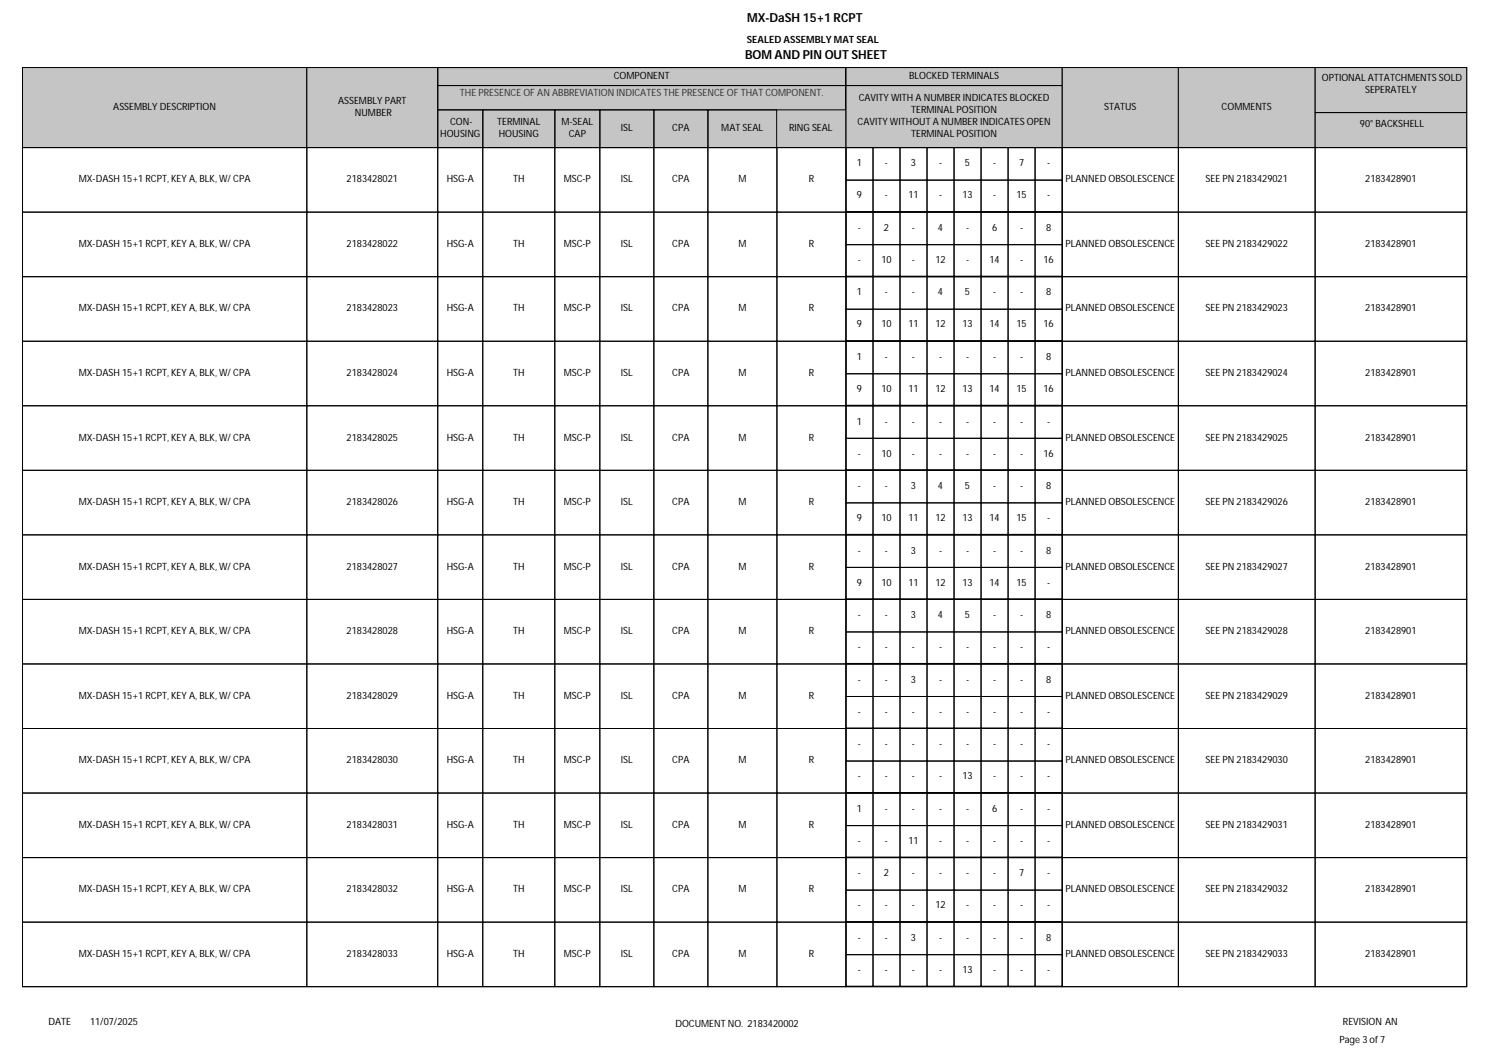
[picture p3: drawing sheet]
<svg xmlns="http://www.w3.org/2000/svg" width="420mm" height="297mm" viewBox="0 0 420 297" stroke-linecap="round" stroke-linejoin="round" font-family="sans-serif">
<defs><g id="words">
<g font-size="3.5">
<text x="210.8" y="6.3">MX-DaSH 15+1 RCPT</text>
<text x="210.1" y="16.8">BOM AND PIN OUT SHEET</text>
</g>
<g font-size="2.8">
<text x="210.6" y="12.1">SEALED ASSEMBLY MAT SEAL</text>
<text x="173.1" y="22.3">COMPONENT</text>
<text x="256.4" y="22.3">BLOCKED TERMINALS</text>
<text x="372.9" y="22.7">OPTIONAL ATTATCHMENTS SOLD</text>
<text x="95.4" y="29.4">ASSEMBLY PART</text>
<text x="242.2" y="28.5">CAVITY WITH A NUMBER INDICATES BLOCKED</text>
<text x="385.1" y="26.1">SEPERATELY</text>
<text x="31.9" y="31">ASSEMBLY DESCRIPTION</text>
<text x="100.1" y="32.7">NUMBER</text>
<text x="127" y="35.3">CON-</text>
<text x="140.3" y="35.3">TERMINAL</text>
<text x="158.4" y="35.3">M-SEAL</text>
<text x="241.9" y="35.3">CAVITY WITHOUT A NUMBER INDICATES OPEN</text>
<text x="257" y="31.9">TERMINAL POSITION</text>
<text x="311.4" y="31">STATUS</text>
<text x="344.6" y="31">COMMENTS</text>
<text x="383.6" y="35.7">90° BACKSHELL</text>
<text x="124.2" y="38.7">HOUSING</text>
<text x="140.7" y="38.7">HOUSING</text>
<text x="160.4" y="38.7">CAP</text>
<text x="175.1" y="37">ISL</text>
<text x="189.6" y="37">CPA</text>
<text x="203.5" y="37">MAT SEAL</text>
<text x="222.6" y="36.8">RING SEAL</text>
<text x="257" y="38.7">TERMINAL POSITION</text>
<text x="241.7" y="46.9">1</text>
<text x="249.6" y="46.9">-</text>
<text x="257" y="46.9">3</text>
<text x="264.9" y="46.9">-</text>
<text x="272.2" y="46.9">5</text>
<text x="280.1" y="46.9">-</text>
<text x="287.4" y="46.9">7</text>
<text x="295.3" y="46.9">-</text>
<text x="22.3" y="51.4">MX-DASH 15+1 RCPT, KEY A, BLK, W/ CPA</text>
<text x="97.8" y="51.4">2183428021</text>
<text x="126" y="51.4">HSG-A</text>
<text x="144.7" y="51.4">TH</text>
<text x="159" y="51.4">MSC-P</text>
<text x="175.1" y="51.4">ISL</text>
<text x="189.6" y="51.4">CPA</text>
<text x="208.3" y="51.4">M</text>
<text x="228.1" y="51.4">R</text>
<text x="300.5" y="51.4">PLANNED OBSOLESCENCE</text>
<text x="340.1" y="51.4">SEE PN 2183429021</text>
<text x="385.1" y="51.4">2183428901</text>
<text x="241.7" y="56">9</text>
<text x="249.6" y="56">-</text>
<text x="256.2" y="56">11</text>
<text x="264.9" y="56">-</text>
<text x="271.5" y="56">13</text>
<text x="280.1" y="56">-</text>
<text x="286.7" y="56">15</text>
<text x="295.3" y="56">-</text>
<text x="242" y="65.1">-</text>
<text x="249.3" y="65.1">2</text>
<text x="257.2" y="65.1">-</text>
<text x="264.6" y="65.1">4</text>
<text x="272.5" y="65.1">-</text>
<text x="279.8" y="65.1">6</text>
<text x="287.7" y="65.1">-</text>
<text x="295.1" y="65.1">8</text>
<text x="22.3" y="69.6">MX-DASH 15+1 RCPT, KEY A, BLK, W/ CPA</text>
<text x="97.8" y="69.6">2183428022</text>
<text x="126" y="69.6">HSG-A</text>
<text x="144.7" y="69.6">TH</text>
<text x="159" y="69.6">MSC-P</text>
<text x="175.1" y="69.6">ISL</text>
<text x="189.6" y="69.6">CPA</text>
<text x="208.3" y="69.6">M</text>
<text x="228.1" y="69.6">R</text>
<text x="300.5" y="69.6">PLANNED OBSOLESCENCE</text>
<text x="340.1" y="69.6">SEE PN 2183429022</text>
<text x="385.1" y="69.6">2183428901</text>
<text x="242" y="74.2">-</text>
<text x="248.6" y="74.2">10</text>
<text x="257.2" y="74.2">-</text>
<text x="263.8" y="74.2">12</text>
<text x="272.5" y="74.2">-</text>
<text x="279.1" y="74.2">14</text>
<text x="287.7" y="74.2">-</text>
<text x="294.3" y="74.2">16</text>
<text x="241.7" y="83.3">1</text>
<text x="249.6" y="83.3">-</text>
<text x="257.2" y="83.3">-</text>
<text x="264.6" y="83.3">4</text>
<text x="272.2" y="83.3">5</text>
<text x="280.1" y="83.3">-</text>
<text x="287.7" y="83.3">-</text>
<text x="295.1" y="83.3">8</text>
<text x="22.3" y="87.8">MX-DASH 15+1 RCPT, KEY A, BLK, W/ CPA</text>
<text x="97.8" y="87.8">2183428023</text>
<text x="126" y="87.8">HSG-A</text>
<text x="144.7" y="87.8">TH</text>
<text x="159" y="87.8">MSC-P</text>
<text x="175.1" y="87.8">ISL</text>
<text x="189.6" y="87.8">CPA</text>
<text x="208.3" y="87.8">M</text>
<text x="228.1" y="87.8">R</text>
<text x="300.5" y="87.8">PLANNED OBSOLESCENCE</text>
<text x="340.1" y="87.8">SEE PN 2183429023</text>
<text x="385.1" y="87.8">2183428901</text>
<text x="241.7" y="92.4">9</text>
<text x="248.6" y="92.4">10</text>
<text x="256.2" y="92.4">11</text>
<text x="263.8" y="92.4">12</text>
<text x="271.5" y="92.4">13</text>
<text x="279.1" y="92.4">14</text>
<text x="286.7" y="92.4">15</text>
<text x="294.3" y="92.4">16</text>
<text x="241.7" y="101.5">1</text>
<text x="249.6" y="101.5">-</text>
<text x="257.2" y="101.5">-</text>
<text x="264.9" y="101.5">-</text>
<text x="272.5" y="101.5">-</text>
<text x="280.1" y="101.5">-</text>
<text x="287.7" y="101.5">-</text>
<text x="295.1" y="101.5">8</text>
<text x="22.3" y="106.1">MX-DASH 15+1 RCPT, KEY A, BLK, W/ CPA</text>
<text x="97.8" y="106.1">2183428024</text>
<text x="126" y="106.1">HSG-A</text>
<text x="144.7" y="106.1">TH</text>
<text x="159" y="106.1">MSC-P</text>
<text x="175.1" y="106.1">ISL</text>
<text x="189.6" y="106.1">CPA</text>
<text x="208.3" y="106.1">M</text>
<text x="228.1" y="106.1">R</text>
<text x="300.5" y="106.1">PLANNED OBSOLESCENCE</text>
<text x="340.1" y="106.1">SEE PN 2183429024</text>
<text x="385.1" y="106.1">2183428901</text>
<text x="241.7" y="110.6">9</text>
<text x="248.6" y="110.6">10</text>
<text x="256.2" y="110.6">11</text>
<text x="263.8" y="110.6">12</text>
<text x="271.5" y="110.6">13</text>
<text x="279.1" y="110.6">14</text>
<text x="286.7" y="110.6">15</text>
<text x="294.3" y="110.6">16</text>
<text x="241.7" y="119.7">1</text>
<text x="249.6" y="119.7">-</text>
<text x="257.2" y="119.7">-</text>
<text x="264.9" y="119.7">-</text>
<text x="272.5" y="119.7">-</text>
<text x="280.1" y="119.7">-</text>
<text x="287.7" y="119.7">-</text>
<text x="295.3" y="119.7">-</text>
<text x="22.3" y="124.3">MX-DASH 15+1 RCPT, KEY A, BLK, W/ CPA</text>
<text x="97.8" y="124.3">2183428025</text>
<text x="126" y="124.3">HSG-A</text>
<text x="144.7" y="124.3">TH</text>
<text x="159" y="124.3">MSC-P</text>
<text x="175.1" y="124.3">ISL</text>
<text x="189.6" y="124.3">CPA</text>
<text x="208.3" y="124.3">M</text>
<text x="228.1" y="124.3">R</text>
<text x="300.5" y="124.3">PLANNED OBSOLESCENCE</text>
<text x="340.1" y="124.3">SEE PN 2183429025</text>
<text x="385.1" y="124.3">2183428901</text>
<text x="242" y="128.8">-</text>
<text x="248.6" y="128.8">10</text>
<text x="257.2" y="128.8">-</text>
<text x="264.9" y="128.8">-</text>
<text x="272.5" y="128.8">-</text>
<text x="280.1" y="128.8">-</text>
<text x="287.7" y="128.8">-</text>
<text x="294.3" y="128.8">16</text>
<text x="242" y="137.9">-</text>
<text x="249.6" y="137.9">-</text>
<text x="257" y="137.9">3</text>
<text x="264.6" y="137.9">4</text>
<text x="272.2" y="137.9">5</text>
<text x="280.1" y="137.9">-</text>
<text x="287.7" y="137.9">-</text>
<text x="295.1" y="137.9">8</text>
<text x="22.3" y="142.5">MX-DASH 15+1 RCPT, KEY A, BLK, W/ CPA</text>
<text x="97.8" y="142.5">2183428026</text>
<text x="126" y="142.5">HSG-A</text>
<text x="144.7" y="142.5">TH</text>
<text x="159" y="142.5">MSC-P</text>
<text x="175.1" y="142.5">ISL</text>
<text x="189.6" y="142.5">CPA</text>
<text x="208.3" y="142.5">M</text>
<text x="228.1" y="142.5">R</text>
<text x="300.5" y="142.5">PLANNED OBSOLESCENCE</text>
<text x="340.1" y="142.5">SEE PN 2183429026</text>
<text x="385.1" y="142.5">2183428901</text>
<text x="241.7" y="147">9</text>
<text x="248.6" y="147">10</text>
<text x="256.2" y="147">11</text>
<text x="263.8" y="147">12</text>
<text x="271.5" y="147">13</text>
<text x="279.1" y="147">14</text>
<text x="286.7" y="147">15</text>
<text x="295.3" y="147">-</text>
<text x="22.3" y="160.7">MX-DASH 15+1 RCPT, KEY A, BLK, W/ CPA</text>
<text x="97.8" y="160.7">2183428027</text>
<text x="126" y="160.7">HSG-A</text>
<text x="144.7" y="160.7">TH</text>
<text x="159" y="160.7">MSC-P</text>
<text x="175.1" y="160.7">ISL</text>
<text x="189.6" y="160.7">CPA</text>
<text x="208.3" y="160.7">M</text>
<text x="228.1" y="160.7">R</text>
<text x="242" y="156.2">-</text>
<text x="249.6" y="156.2">-</text>
<text x="257" y="156.2">3</text>
<text x="264.9" y="156.2">-</text>
<text x="272.5" y="156.2">-</text>
<text x="280.1" y="156.2">-</text>
<text x="287.7" y="156.2">-</text>
<text x="295.1" y="156.2">8</text>
<text x="300.5" y="160.7">PLANNED OBSOLESCENCE</text>
<text x="340.1" y="160.7">SEE PN 2183429027</text>
<text x="385.1" y="160.7">2183428901</text>
<text x="241.7" y="165.2">9</text>
<text x="248.6" y="165.2">10</text>
<text x="256.2" y="165.2">11</text>
<text x="263.8" y="165.2">12</text>
<text x="271.5" y="165.2">13</text>
<text x="279.1" y="165.2">14</text>
<text x="286.7" y="165.2">15</text>
<text x="295.3" y="165.2">-</text>
<text x="22.3" y="178.9">MX-DASH 15+1 RCPT, KEY A, BLK, W/ CPA</text>
<text x="97.8" y="178.9">2183428028</text>
<text x="126" y="178.9">HSG-A</text>
<text x="144.7" y="178.9">TH</text>
<text x="159" y="178.9">MSC-P</text>
<text x="175.1" y="178.9">ISL</text>
<text x="189.6" y="178.9">CPA</text>
<text x="208.3" y="178.9">M</text>
<text x="228.1" y="178.9">R</text>
<text x="242" y="174.4">-</text>
<text x="249.6" y="174.4">-</text>
<text x="257" y="174.4">3</text>
<text x="264.6" y="174.4">4</text>
<text x="272.2" y="174.4">5</text>
<text x="280.1" y="174.4">-</text>
<text x="287.7" y="174.4">-</text>
<text x="295.1" y="174.4">8</text>
<text x="300.5" y="178.9">PLANNED OBSOLESCENCE</text>
<text x="340.1" y="178.9">SEE PN 2183429028</text>
<text x="385.1" y="178.9">2183428901</text>
<text x="242" y="183.4">-</text>
<text x="249.6" y="183.4">-</text>
<text x="257.2" y="183.4">-</text>
<text x="264.9" y="183.4">-</text>
<text x="272.5" y="183.4">-</text>
<text x="280.1" y="183.4">-</text>
<text x="287.7" y="183.4">-</text>
<text x="295.3" y="183.4">-</text>
<text x="22.3" y="197.1">MX-DASH 15+1 RCPT, KEY A, BLK, W/ CPA</text>
<text x="97.8" y="197.1">2183428029</text>
<text x="126" y="197.1">HSG-A</text>
<text x="144.7" y="197.1">TH</text>
<text x="159" y="197.1">MSC-P</text>
<text x="175.1" y="197.1">ISL</text>
<text x="189.6" y="197.1">CPA</text>
<text x="208.3" y="197.1">M</text>
<text x="228.1" y="197.1">R</text>
<text x="242" y="192.6">-</text>
<text x="249.6" y="192.6">-</text>
<text x="257" y="192.6">3</text>
<text x="264.9" y="192.6">-</text>
<text x="272.5" y="192.6">-</text>
<text x="280.1" y="192.6">-</text>
<text x="287.7" y="192.6">-</text>
<text x="295.1" y="192.6">8</text>
<text x="300.5" y="197.1">PLANNED OBSOLESCENCE</text>
<text x="340.1" y="197.1">SEE PN 2183429029</text>
<text x="385.1" y="197.1">2183428901</text>
<text x="242" y="201.6">-</text>
<text x="249.6" y="201.6">-</text>
<text x="257.2" y="201.6">-</text>
<text x="264.9" y="201.6">-</text>
<text x="272.5" y="201.6">-</text>
<text x="280.1" y="201.6">-</text>
<text x="287.7" y="201.6">-</text>
<text x="295.3" y="201.6">-</text>
<text x="22.3" y="215.3">MX-DASH 15+1 RCPT, KEY A, BLK, W/ CPA</text>
<text x="97.8" y="215.3">2183428030</text>
<text x="126" y="215.3">HSG-A</text>
<text x="144.7" y="215.3">TH</text>
<text x="159" y="215.3">MSC-P</text>
<text x="175.1" y="215.3">ISL</text>
<text x="189.6" y="215.3">CPA</text>
<text x="208.3" y="215.3">M</text>
<text x="228.1" y="215.3">R</text>
<text x="242" y="210.8">-</text>
<text x="249.6" y="210.8">-</text>
<text x="257.2" y="210.8">-</text>
<text x="264.9" y="210.8">-</text>
<text x="272.5" y="210.8">-</text>
<text x="280.1" y="210.8">-</text>
<text x="287.7" y="210.8">-</text>
<text x="295.3" y="210.8">-</text>
<text x="300.5" y="215.3">PLANNED OBSOLESCENCE</text>
<text x="340.1" y="215.3">SEE PN 2183429030</text>
<text x="385.1" y="215.3">2183428901</text>
<text x="242" y="219.8">-</text>
<text x="249.6" y="219.8">-</text>
<text x="257.2" y="219.8">-</text>
<text x="264.9" y="219.8">-</text>
<text x="271.5" y="219.8">13</text>
<text x="280.1" y="219.8">-</text>
<text x="287.7" y="219.8">-</text>
<text x="295.3" y="219.8">-</text>
<text x="22.3" y="233.5">MX-DASH 15+1 RCPT, KEY A, BLK, W/ CPA</text>
<text x="97.8" y="233.5">2183428031</text>
<text x="126" y="233.5">HSG-A</text>
<text x="144.7" y="233.5">TH</text>
<text x="159" y="233.5">MSC-P</text>
<text x="175.1" y="233.5">ISL</text>
<text x="189.6" y="233.5">CPA</text>
<text x="208.3" y="233.5">M</text>
<text x="228.1" y="233.5">R</text>
<text x="241.7" y="229">1</text>
<text x="249.6" y="229">-</text>
<text x="257.2" y="229">-</text>
<text x="264.9" y="229">-</text>
<text x="272.5" y="229">-</text>
<text x="279.8" y="229">6</text>
<text x="287.7" y="229">-</text>
<text x="295.3" y="229">-</text>
<text x="300.5" y="233.5">PLANNED OBSOLESCENCE</text>
<text x="340.1" y="233.5">SEE PN 2183429031</text>
<text x="385.1" y="233.5">2183428901</text>
<text x="242" y="238">-</text>
<text x="249.6" y="238">-</text>
<text x="256.2" y="238">11</text>
<text x="264.9" y="238">-</text>
<text x="272.5" y="238">-</text>
<text x="280.1" y="238">-</text>
<text x="287.7" y="238">-</text>
<text x="295.3" y="238">-</text>
<text x="22.3" y="251.7">MX-DASH 15+1 RCPT, KEY A, BLK, W/ CPA</text>
<text x="97.8" y="251.7">2183428032</text>
<text x="126" y="251.7">HSG-A</text>
<text x="144.7" y="251.7">TH</text>
<text x="159" y="251.7">MSC-P</text>
<text x="175.1" y="251.7">ISL</text>
<text x="189.6" y="251.7">CPA</text>
<text x="208.3" y="251.7">M</text>
<text x="228.1" y="251.7">R</text>
<text x="242" y="247.2">-</text>
<text x="249.3" y="247.2">2</text>
<text x="257.2" y="247.2">-</text>
<text x="264.9" y="247.2">-</text>
<text x="272.5" y="247.2">-</text>
<text x="280.1" y="247.2">-</text>
<text x="287.4" y="247.2">7</text>
<text x="295.3" y="247.2">-</text>
<text x="300.5" y="251.7">PLANNED OBSOLESCENCE</text>
<text x="340.1" y="251.7">SEE PN 2183429032</text>
<text x="385.1" y="251.7">2183428901</text>
<text x="242" y="256.2">-</text>
<text x="249.6" y="256.2">-</text>
<text x="257.2" y="256.2">-</text>
<text x="263.8" y="256.2">12</text>
<text x="272.5" y="256.2">-</text>
<text x="280.1" y="256.2">-</text>
<text x="287.7" y="256.2">-</text>
<text x="295.3" y="256.2">-</text>
<text x="22.3" y="269.9">MX-DASH 15+1 RCPT, KEY A, BLK, W/ CPA</text>
<text x="97.8" y="269.9">2183428033</text>
<text x="126" y="269.9">HSG-A</text>
<text x="144.7" y="269.9">TH</text>
<text x="159" y="269.9">MSC-P</text>
<text x="175.1" y="269.9">ISL</text>
<text x="189.6" y="269.9">CPA</text>
<text x="208.3" y="269.9">M</text>
<text x="228.1" y="269.9">R</text>
<text x="242" y="265.4">-</text>
<text x="249.6" y="265.4">-</text>
<text x="257" y="265.4">3</text>
<text x="264.9" y="265.4">-</text>
<text x="272.5" y="265.4">-</text>
<text x="280.1" y="265.4">-</text>
<text x="287.7" y="265.4">-</text>
<text x="295.1" y="265.4">8</text>
<text x="300.5" y="269.9">PLANNED OBSOLESCENCE</text>
<text x="340.1" y="269.9">SEE PN 2183429033</text>
<text x="385.1" y="269.9">2183428901</text>
<text x="242" y="274.4">-</text>
<text x="249.6" y="274.4">-</text>
<text x="257.2" y="274.4">-</text>
<text x="264.9" y="274.4">-</text>
<text x="271.5" y="274.4">13</text>
<text x="280.1" y="274.4">-</text>
<text x="287.7" y="274.4">-</text>
<text x="295.3" y="274.4">-</text>
<text x="13.7" y="289">DATE</text>
<text x="25.4" y="289">11/07/2025</text>
<text x="190.5" y="289.6">DOCUMENT NO. 2183420002</text>
<text x="378.8" y="289">REVISION AN</text>
<text x="377.8" y="294.2">Page 3 of 7</text>
</g>
<text font-size="2.8" fill="#333" x="129.7" y="27">THE PRESENCE OF AN ABBREVIATION INDICATES THE PRESENCE OF THAT COMPONENT.</text>
</g></defs>
<path d="M6.3 19h407.4v259.3h-407.4z" fill="none" stroke="#000" stroke-width=".28"/>
<path d="M6.3 19.1h80.3v22.5h-80.3z" fill="#c9c6b8"/>
<path d="M6.3 19.1h80.3v22.5h-80.3z" fill="none" stroke="#000" stroke-width=".28"/>
<path d="M86.6 19.1h36.9v22.5h-36.9z" fill="#c9c6b8"/>
<path d="M86.6 19.1h36.9v22.5h-36.9z" fill="none" stroke="#000" stroke-width=".28"/>
<path d="M123.5 19.1h115.1v22.5h-115.1z" fill="#c9c6b8"/>
<path d="M123.5 19.1h115.1v22.5h-115.1zM123.5 19h115.1v5.1h-115.1zM123.5 31h12.7v10.6h-12.7zM123.5 24.1h115.1v6.9h-115.1zM136.2 31h20.3v10.6h-20.3zM156.5 31h12.7v10.6h-12.7zM169.2 31h15.2v10.6h-15.2zM184.4 31h15.3v10.6h-15.3zM199.7 31h19.4v10.6h-19.4z" fill="none" stroke="#000" stroke-width=".28"/>
<path d="M238.6 19.1h61v22.5h-61z" fill="#c9c6b8"/>
<path d="M238.6 19h61v5.1h-61zM238.6 24.1h61v17.5h-61z" fill="none" stroke="#000" stroke-width=".28"/>
<path d="M299.6 19.1h32.8v22.5h-32.8z" fill="#c9c6b8"/>
<path d="M299.6 19.1h32.8v22.5h-32.8z" fill="none" stroke="#000" stroke-width=".28"/>
<path d="M332.4 19.1h38.6v22.5h-38.6z" fill="#c9c6b8"/>
<path d="M332.4 19.1h38.6v22.5h-38.6z" fill="none" stroke="#000" stroke-width=".28"/>
<path d="M371 19.1h42.7v22.5h-42.7z" fill="#c9c6b8"/>
<g fill="none" stroke="#000" stroke-width=".28">
<path d="M371 19h42.7v12.8h-42.7zM371 31.8h42.7v9.8h-42.7zM6.3 41.6h80.3v18.2h-80.3zM6.3 59.8h80.3v18.2h-80.3zM86.6 41.6h36.9v18.2h-36.9zM86.6 59.8h36.9v18.2h-36.9zM123.5 41.6h12.7v18.2h-12.7zM123.5 59.8h12.7v18.2h-12.7zM136.2 41.6h20.3v18.2h-20.3zM136.2 59.8h20.3v18.2h-20.3zM156.5 41.6h12.7v18.2h-12.7zM156.5 59.8h12.7v18.2h-12.7z"/>
<path d="M169.2 41.6h15.2v18.2h-15.2zM169.2 59.8h15.2v18.2h-15.2zM184.4 41.6h15.3v18.2h-15.3zM184.4 59.8h15.3v18.2h-15.3zM199.7 41.6h19.4v18.2h-19.4zM199.7 59.8h19.4v18.2h-19.4zM219.1 41.6h19.5v18.2h-19.5zM219.1 59.8h19.5v18.2h-19.5zM238.6 41.6h61v18.2h-61zM238.6 59.8h61v18.2h-61zM238.6 50.8h7.6v8.9h-7.6zM238.6 41.6h7.6v9.2h-7.6z"/>
<path d="M238.6 59.8h7.6v9.2h-7.6zM246.2 41.6h7.7v9.2h-7.7zM246.2 50.8h7.7v8.9h-7.7zM246.2 59.8h7.7v9.2h-7.7zM253.9 41.6h7.6v9.2h-7.6zM253.9 50.8h7.6v8.9h-7.6zM253.9 59.8h7.6v9.2h-7.6zM261.5 41.6h7.6v9.2h-7.6zM261.5 50.8h7.6v8.9h-7.6zM261.5 59.8h7.6v9.2h-7.6zM269.1 41.6h7.6v9.2h-7.6zM269.1 50.8h7.6v8.9h-7.6z"/>
<path d="M269.1 59.8h7.6v9.2h-7.6zM276.7 41.6h7.6v9.2h-7.6zM276.7 50.8h7.6v8.9h-7.6zM276.7 59.8h7.6v9.2h-7.6zM284.3 41.6h7.7v9.2h-7.7zM284.3 50.8h7.7v8.9h-7.7zM284.3 59.8h7.7v9.2h-7.7zM292 41.6h7.6v9.2h-7.6zM292 50.8h7.6v8.9h-7.6zM292 59.8h7.6v9.2h-7.6zM299.6 41.6h32.8v18.2h-32.8zM299.6 59.8h32.8v18.2h-32.8z"/>
<path d="M332.4 41.6h38.6v18.2h-38.6zM332.4 59.8h38.6v18.2h-38.6zM371 41.6h42.7v18.2h-42.7zM371 59.8h42.7v18.2h-42.7zM6.3 78h80.3v18.2h-80.3zM86.6 78h36.9v18.2h-36.9zM123.5 78h12.7v18.2h-12.7zM136.2 78h20.3v18.2h-20.3zM156.5 78h12.7v18.2h-12.7zM169.2 78h15.2v18.2h-15.2zM184.4 78h15.3v18.2h-15.3zM199.7 78h19.4v18.2h-19.4z"/>
<path d="M219.1 78h19.5v18.2h-19.5zM238.6 78h61v18.2h-61zM238.6 69h7.6v8.9h-7.6zM238.6 78h7.6v9.2h-7.6zM246.2 69h7.7v8.9h-7.7zM246.2 78h7.7v9.2h-7.7zM253.9 69h7.6v8.9h-7.6zM253.9 78h7.6v9.2h-7.6zM261.5 69h7.6v8.9h-7.6zM261.5 78h7.6v9.2h-7.6zM269.1 69h7.6v8.9h-7.6zM269.1 78h7.6v9.2h-7.6z"/>
<path d="M276.7 69h7.6v8.9h-7.6zM276.7 78h7.6v9.2h-7.6zM284.3 69h7.7v8.9h-7.7zM284.3 78h7.7v9.2h-7.7zM292 69h7.6v8.9h-7.6zM292 78h7.6v9.2h-7.6zM299.6 78h32.8v18.2h-32.8zM332.4 78h38.6v18.2h-38.6zM371 78h42.7v18.2h-42.7zM6.3 96.2h80.3v18.2h-80.3zM86.6 96.2h36.9v18.2h-36.9zM123.5 96.2h12.7v18.2h-12.7z"/>
<path d="M136.2 96.2h20.3v18.2h-20.3zM156.5 96.2h12.7v18.2h-12.7zM169.2 96.2h15.2v18.2h-15.2zM184.4 96.2h15.3v18.2h-15.3zM199.7 96.2h19.4v18.2h-19.4zM219.1 96.2h19.5v18.2h-19.5zM238.6 96.2h61v18.2h-61zM238.6 87.2h7.6v8.9h-7.6zM238.6 96.2h7.6v9.2h-7.6zM246.2 87.2h7.7v8.9h-7.7zM246.2 96.2h7.7v9.2h-7.7zM253.9 87.2h7.6v8.9h-7.6z"/>
<path d="M253.9 96.2h7.6v9.2h-7.6zM261.5 87.2h7.6v8.9h-7.6zM261.5 96.2h7.6v9.2h-7.6zM269.1 87.2h7.6v8.9h-7.6zM269.1 96.2h7.6v9.2h-7.6zM276.7 87.2h7.6v8.9h-7.6zM276.7 96.2h7.6v9.2h-7.6zM284.3 87.2h7.7v8.9h-7.7zM284.3 96.2h7.7v9.2h-7.7zM292 87.2h7.6v8.9h-7.6zM292 96.2h7.6v9.2h-7.6zM299.6 96.2h32.8v18.2h-32.8z"/>
<path d="M332.4 96.2h38.6v18.2h-38.6zM371 96.2h42.7v18.2h-42.7zM6.3 114.4h80.3v18.3h-80.3zM86.6 114.4h36.9v18.3h-36.9zM123.5 114.4h12.7v18.3h-12.7zM136.2 114.4h20.3v18.3h-20.3zM156.5 114.4h12.7v18.3h-12.7zM169.2 114.4h15.2v18.3h-15.2zM184.4 114.4h15.3v18.3h-15.3zM199.7 114.4h19.4v18.3h-19.4zM219.1 114.4h19.5v18.3h-19.5zM238.6 114.4h61v18.3h-61z"/>
<path d="M238.6 105.4h7.6v8.9h-7.6zM238.6 114.4h7.6v9.2h-7.6zM246.2 105.4h7.7v8.9h-7.7zM246.2 114.4h7.7v9.2h-7.7zM253.9 105.4h7.6v8.9h-7.6zM253.9 114.4h7.6v9.2h-7.6zM261.5 105.4h7.6v8.9h-7.6zM261.5 114.4h7.6v9.2h-7.6zM269.1 105.4h7.6v8.9h-7.6zM269.1 114.4h7.6v9.2h-7.6zM276.7 105.4h7.6v8.9h-7.6zM276.7 114.4h7.6v9.2h-7.6z"/>
<path d="M284.3 105.4h7.7v8.9h-7.7zM284.3 114.4h7.7v9.2h-7.7zM292 105.4h7.6v8.9h-7.6zM292 114.4h7.6v9.2h-7.6zM299.6 114.4h32.8v18.3h-32.8zM332.4 114.4h38.6v18.3h-38.6zM371 114.4h42.7v18.3h-42.7zM6.3 132.7h80.3v18.2h-80.3zM86.6 132.7h36.9v18.2h-36.9zM123.5 132.7h12.7v18.2h-12.7zM136.2 132.7h20.3v18.2h-20.3zM156.5 132.7h12.7v18.2h-12.7z"/>
<path d="M169.2 132.7h15.2v18.2h-15.2zM184.4 132.7h15.3v18.2h-15.3zM199.7 132.7h19.4v18.2h-19.4zM219.1 132.7h19.5v18.2h-19.5zM238.6 132.7h61v18.2h-61zM238.6 123.6h7.6v8.9h-7.6zM238.6 132.7h7.6v9.1h-7.6zM246.2 123.6h7.7v8.9h-7.7zM246.2 132.7h7.7v9.1h-7.7zM253.9 123.6h7.6v8.9h-7.6zM253.9 132.7h7.6v9.1h-7.6zM261.5 123.6h7.6v8.9h-7.6z"/>
<path d="M261.5 132.7h7.6v9.1h-7.6zM269.1 123.6h7.6v8.9h-7.6zM269.1 132.7h7.6v9.1h-7.6zM276.7 123.6h7.6v8.9h-7.6zM276.7 132.7h7.6v9.1h-7.6zM284.3 123.6h7.7v8.9h-7.7zM284.3 132.7h7.7v9.1h-7.7zM292 123.6h7.6v8.9h-7.6zM292 132.7h7.6v9.1h-7.6zM299.6 132.7h32.8v18.2h-32.8zM332.4 132.7h38.6v18.2h-38.6zM371 132.7h42.7v18.2h-42.7z"/>
<path d="M6.3 150.9h80.3v18.2h-80.3zM86.6 150.9h36.9v18.2h-36.9zM123.5 150.9h12.7v18.2h-12.7zM136.2 150.9h20.3v18.2h-20.3zM156.5 150.9h12.7v18.2h-12.7zM169.2 150.9h15.2v18.2h-15.2zM184.4 150.9h15.3v18.2h-15.3zM199.7 150.9h19.4v18.2h-19.4zM219.1 150.9h19.5v18.2h-19.5zM238.6 150.9h61v18.2h-61zM238.6 141.8h7.6v8.9h-7.6zM238.6 150.9h7.6v9.1h-7.6z"/>
<path d="M246.2 141.8h7.7v8.9h-7.7zM246.2 150.9h7.7v9.1h-7.7zM253.9 141.8h7.6v8.9h-7.6zM253.9 150.9h7.6v9.1h-7.6zM261.5 141.8h7.6v8.9h-7.6zM261.5 150.9h7.6v9.1h-7.6zM269.1 141.8h7.6v8.9h-7.6zM269.1 150.9h7.6v9.1h-7.6zM276.7 141.8h7.6v8.9h-7.6zM276.7 150.9h7.6v9.1h-7.6zM284.3 141.8h7.7v8.9h-7.7zM284.3 150.9h7.7v9.1h-7.7z"/>
<path d="M292 141.8h7.6v8.9h-7.6zM292 150.9h7.6v9.1h-7.6zM299.6 150.9h32.8v18.2h-32.8zM332.4 150.9h38.6v18.2h-38.6zM371 150.9h42.7v18.2h-42.7zM6.3 169.1h80.3v18.2h-80.3zM86.6 169.1h36.9v18.2h-36.9zM123.5 169.1h12.7v18.2h-12.7zM136.2 169.1h20.3v18.2h-20.3zM156.5 169.1h12.7v18.2h-12.7zM169.2 169.1h15.2v18.2h-15.2zM184.4 169.1h15.3v18.2h-15.3z"/>
<path d="M199.7 169.1h19.4v18.2h-19.4zM219.1 169.1h19.5v18.2h-19.5zM238.6 169.1h61v18.2h-61zM238.6 160h7.6v8.9h-7.6zM238.6 178.2h7.6v8.9h-7.6zM238.6 169.1h7.6v9.1h-7.6zM246.2 160h7.7v8.9h-7.7zM246.2 169.1h7.7v9.1h-7.7zM246.2 178.2h7.7v8.9h-7.7zM253.9 160h7.6v8.9h-7.6zM253.9 169.1h7.6v9.1h-7.6zM253.9 178.2h7.6v8.9h-7.6z"/>
<path d="M261.5 160h7.6v8.9h-7.6zM261.5 169.1h7.6v9.1h-7.6zM261.5 178.2h7.6v8.9h-7.6zM269.1 160h7.6v8.9h-7.6zM269.1 169.1h7.6v9.1h-7.6zM269.1 178.2h7.6v8.9h-7.6zM276.7 160h7.6v8.9h-7.6zM276.7 169.1h7.6v9.1h-7.6zM276.7 178.2h7.6v8.9h-7.6zM284.3 160h7.7v8.9h-7.7zM284.3 169.1h7.7v9.1h-7.7zM284.3 178.2h7.7v8.9h-7.7z"/>
<path d="M292 160h7.6v8.9h-7.6zM292 169.1h7.6v9.1h-7.6zM292 178.2h7.6v8.9h-7.6zM299.6 169.1h32.8v18.2h-32.8zM332.4 169.1h38.6v18.2h-38.6zM371 169.1h42.7v18.2h-42.7zM6.3 187.3h80.3v18.2h-80.3zM86.6 187.3h36.9v18.2h-36.9zM123.5 187.3h12.7v18.2h-12.7zM136.2 187.3h20.3v18.2h-20.3zM156.5 187.3h12.7v18.2h-12.7zM169.2 187.3h15.2v18.2h-15.2z"/>
<path d="M184.4 187.3h15.3v18.2h-15.3zM199.7 187.3h19.4v18.2h-19.4zM219.1 187.3h19.5v18.2h-19.5zM238.6 187.3h61v18.2h-61zM238.6 196.4h7.6v8.9h-7.6zM238.6 187.3h7.6v9.1h-7.6zM246.2 187.3h7.7v9.1h-7.7zM246.2 196.4h7.7v8.9h-7.7zM253.9 187.3h7.6v9.1h-7.6zM253.9 196.4h7.6v8.9h-7.6zM261.5 187.3h7.6v9.1h-7.6zM261.5 196.4h7.6v8.9h-7.6z"/>
<path d="M269.1 187.3h7.6v9.1h-7.6zM269.1 196.4h7.6v8.9h-7.6zM276.7 187.3h7.6v9.1h-7.6zM276.7 196.4h7.6v8.9h-7.6zM284.3 187.3h7.7v9.1h-7.7zM284.3 196.4h7.7v8.9h-7.7zM292 187.3h7.6v9.1h-7.6zM292 196.4h7.6v8.9h-7.6zM299.6 187.3h32.8v18.2h-32.8zM332.4 187.3h38.6v18.2h-38.6zM371 187.3h42.7v18.2h-42.7zM6.3 205.5h80.3v18.2h-80.3z"/>
<path d="M86.6 205.5h36.9v18.2h-36.9zM123.5 205.5h12.7v18.2h-12.7zM136.2 205.5h20.3v18.2h-20.3zM156.5 205.5h12.7v18.2h-12.7zM169.2 205.5h15.2v18.2h-15.2zM184.4 205.5h15.3v18.2h-15.3zM199.7 205.5h19.4v18.2h-19.4zM219.1 205.5h19.5v18.2h-19.5zM238.6 205.5h61v18.2h-61zM238.6 214.7h7.6v8.8h-7.6zM238.6 205.5h7.6v9.2h-7.6zM246.2 205.5h7.7v9.2h-7.7z"/>
<path d="M246.2 214.7h7.7v8.8h-7.7zM253.9 205.5h7.6v9.2h-7.6zM253.9 214.7h7.6v8.8h-7.6zM261.5 205.5h7.6v9.2h-7.6zM261.5 214.7h7.6v8.8h-7.6zM269.1 205.5h7.6v9.2h-7.6zM269.1 214.7h7.6v8.8h-7.6zM276.7 205.5h7.6v9.2h-7.6zM276.7 214.7h7.6v8.8h-7.6zM284.3 205.5h7.7v9.2h-7.7zM284.3 214.7h7.7v8.8h-7.7zM292 205.5h7.6v9.2h-7.6z"/>
<path d="M292 214.7h7.6v8.8h-7.6zM299.6 205.5h32.8v18.2h-32.8zM332.4 205.5h38.6v18.2h-38.6zM371 205.5h42.7v18.2h-42.7zM6.3 223.7h80.3v18.2h-80.3zM86.6 223.7h36.9v18.2h-36.9zM123.5 223.7h12.7v18.2h-12.7zM136.2 223.7h20.3v18.2h-20.3zM156.5 223.7h12.7v18.2h-12.7zM169.2 223.7h15.2v18.2h-15.2zM184.4 223.7h15.3v18.2h-15.3zM199.7 223.7h19.4v18.2h-19.4z"/>
<path d="M219.1 223.7h19.5v18.2h-19.5zM238.6 223.7h61v18.2h-61zM238.6 232.9h7.6v8.8h-7.6zM238.6 223.7h7.6v9.2h-7.6zM246.2 223.7h7.7v9.2h-7.7zM246.2 232.9h7.7v8.8h-7.7zM253.9 223.7h7.6v9.2h-7.6zM253.9 232.9h7.6v8.8h-7.6zM261.5 223.7h7.6v9.2h-7.6zM261.5 232.9h7.6v8.8h-7.6zM269.1 223.7h7.6v9.2h-7.6zM269.1 232.9h7.6v8.8h-7.6z"/>
<path d="M276.7 223.7h7.6v9.2h-7.6zM276.7 232.9h7.6v8.8h-7.6zM284.3 223.7h7.7v9.2h-7.7zM284.3 232.9h7.7v8.8h-7.7zM292 223.7h7.6v9.2h-7.6zM292 232.9h7.6v8.8h-7.6zM299.6 223.7h32.8v18.2h-32.8zM332.4 223.7h38.6v18.2h-38.6zM371 223.7h42.7v18.2h-42.7zM6.3 241.9h80.3v18.2h-80.3zM86.6 241.9h36.9v18.2h-36.9zM123.5 241.9h12.7v18.2h-12.7z"/>
<path d="M136.2 241.9h20.3v18.2h-20.3zM156.5 241.9h12.7v18.2h-12.7zM169.2 241.9h15.2v18.2h-15.2zM184.4 241.9h15.3v18.2h-15.3zM199.7 241.9h19.4v18.2h-19.4zM219.1 241.9h19.5v18.2h-19.5zM238.6 241.9h61v18.2h-61zM238.6 251.1h7.6v8.9h-7.6zM238.6 241.9h7.6v9.2h-7.6zM246.2 241.9h7.7v9.2h-7.7zM246.2 251.1h7.7v8.9h-7.7zM253.9 241.9h7.6v9.2h-7.6z"/>
<path d="M253.9 251.1h7.6v8.9h-7.6zM261.5 241.9h7.6v9.2h-7.6zM261.5 251.1h7.6v8.9h-7.6zM269.1 241.9h7.6v9.2h-7.6zM269.1 251.1h7.6v8.9h-7.6zM276.7 241.9h7.6v9.2h-7.6zM276.7 251.1h7.6v8.9h-7.6zM284.3 241.9h7.7v9.2h-7.7zM284.3 251.1h7.7v8.9h-7.7zM292 241.9h7.6v9.2h-7.6zM292 251.1h7.6v8.9h-7.6zM299.6 241.9h32.8v18.2h-32.8z"/>
<path d="M332.4 241.9h38.6v18.2h-38.6zM371 241.9h42.7v18.2h-42.7zM6.3 260.1h80.3v18.2h-80.3zM86.6 260.1h36.9v18.2h-36.9zM123.5 260.1h12.7v18.2h-12.7zM136.2 260.1h20.3v18.2h-20.3zM156.5 260.1h12.7v18.2h-12.7zM169.2 260.1h15.2v18.2h-15.2zM184.4 260.1h15.3v18.2h-15.3zM199.7 260.1h19.4v18.2h-19.4zM219.1 260.1h19.5v18.2h-19.5zM238.6 260.1h61v18.2h-61z"/>
<path d="M238.6 269.3h7.6v8.9h-7.6zM238.6 260.1h7.6v9.2h-7.6zM246.2 260.1h7.7v9.2h-7.7zM246.2 269.3h7.7v8.9h-7.7zM253.9 260.1h7.6v9.2h-7.6zM253.9 269.3h7.6v8.9h-7.6zM261.5 260.1h7.6v9.2h-7.6zM261.5 269.3h7.6v8.9h-7.6zM269.1 260.1h7.6v9.2h-7.6zM269.1 269.3h7.6v8.9h-7.6zM276.7 260.1h7.6v9.2h-7.6zM276.7 269.3h7.6v8.9h-7.6z"/>
<path d="M284.3 260.1h7.7v9.2h-7.7zM284.3 269.3h7.7v8.9h-7.7zM292 260.1h7.6v9.2h-7.6zM292 269.3h7.6v8.9h-7.6zM299.6 260.1h32.8v18.2h-32.8zM332.4 260.1h38.6v18.2h-38.6zM371 260.1h42.7v18.2h-42.7z"/>
</g>
<use href="#words"/>
</svg>
